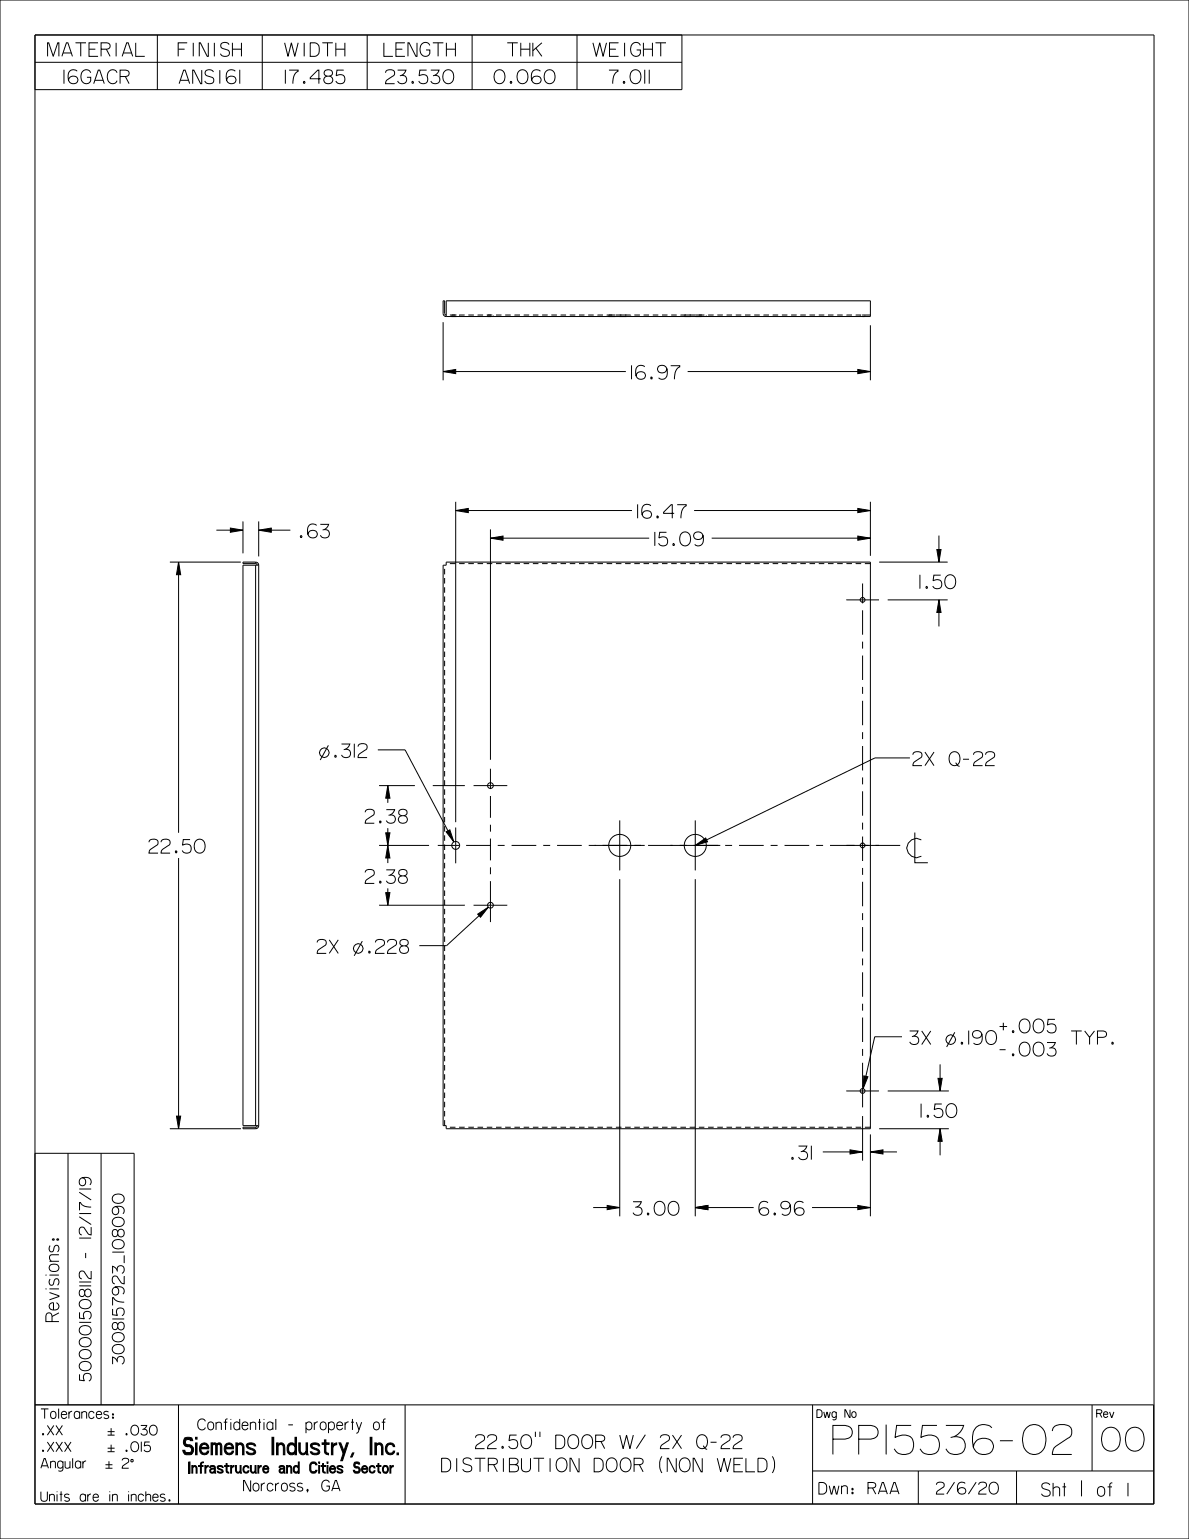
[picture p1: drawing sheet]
<svg xmlns="http://www.w3.org/2000/svg" width="216mm" height="279mm" viewBox="0 0 216 279" stroke-linecap="round" stroke-linejoin="round" font-family="sans-serif">
<defs><g id="words">
<text font-size="4.1" x="25.7" y="264.1">Siemens Industry, Inc.</text>
<text font-size="2.6" x="28.4" y="267.4">Infrastrucure and Cities Sector</text>
<g font-size="2.3">
<text x="181.5" y="187.5">+.005</text>
<text x="143.4" y="210.5">.31</text>
</g>
<g font-size="2.2">
<text x="10.7" y="238.9" transform="rotate(-90 10.7 238.9)">Revisions:</text>
<text x="189.7" y="271.7">Sht</text>
<text x="199.6" y="271.7">of</text>
</g>
<g font-size="2">
<text x="16.6" y="228.2" transform="rotate(-90 16.6 228.2)">-</text>
<text x="157.6" y="271.3">RAA</text>
</g>
<g font-size="1.8">
<text x="38.8" y="259.6">Confidential - property of</text>
<text x="46.4" y="270.7">Norcross, GA</text>
</g>
<g font-size="1.7">
<text x="7" y="257.5">Tolerances:</text>
<text x="7" y="266.6">Angular</text>
<text x="7" y="272.6">Units are in inches.</text>
</g>
<g font-size="1.3">
<text x="148.3" y="257.3">Dwg No</text>
<text x="199.1" y="257.3">Rev</text>
</g>
</g></defs>
<g fill="none" stroke="#000" stroke-width=".18">
<path d="M0 0h215.9v279.4h-215.9zM6.3 6.3l203.2 .1v266.6h-203.2zM6.3 11.3h117.5M8.6 10.2v-2.4h.2l.9 2.4 .8-2.4h.2v2.4M11.2 10.2l.9-2.4h.2l.9 2.4M11.4 9.6h1.5M11.6 12.7v2.5M13.7 7.8h1.9M14 12.9a1.03 1.03 0 0 0-1.3-.1 1.03 1.03 0 0 0-.3 1.3 .91 .91 0 0 0 .7 1.1 .91 .91 0 0 0 1-.8 .88 .88 0 0 0-.9-.6 .88 .88 0 0 0-.8 .8M14.7 7.8v2.4M16.2 8.9h1.1M16.5 13.2a.95 .95 0 0 0-1.2-.5 .95 .95 0 0 0-.6 1.1 1 1 0 0 0 .4 1.2 1 1 0 0 0 1.3-.2l.1-.8h-.7"/>
<path d="M17 15.2l.8-2.5h.3l.8 2.5M17.2 14.6h1.5M17.8 7.8h-1.6v2.4h1.6M18.4 8.9h1a.58 .58 0 0 0 .6-.5 .58 .58 0 0 0-.6-.6h-1v2.4M19.3 8.9l.7 1.3M21.1 7.8v2.4M21.3 13.2a.95 .95 0 0 0-1.2-.5 .95 .95 0 0 0-.6 1.1 1 1 0 0 0 .4 1.2 1 1 0 0 0 1.3-.2l.1-.2M21.8 13.9h1a.58 .58 0 0 0 .7-.6 .58 .58 0 0 0-.7-.6h-1v2.5M22.2 10.2l.8-2.4h.3l.8 2.4M22.4 9.6h1.5M22.8 13.9l.6 1.3M24.6 7.8v2.4h1.7"/>
<path d="M28.6 6.3v10M32.4 8.9h1.1M32.5 15.2l.8-2.5h.3l.8 2.5M32.7 14.6h1.5M34 7.8h-1.6v2.4M35.1 7.8v2.4M36.6 12.7v2.5h-.2l-1.2-2.5h-.2v2.5M37.8 7.8v2.4h-.2l-1.2-2.4h-.2v2.4M38.7 13.1a.8 .8 0 0 0-.8-.4 .8 .8 0 0 0-.7 .6l.3 .4 1 .3a.66 .66 0 0 1 .2 .9 .66 .66 0 0 1-.8 .3l-.4-.1-.3-.4M38.9 7.8v2.4M39.9 12.7v2.5M41.6 8.1a.8 .8 0 0 0-.9-.4 .8 .8 0 0 0-.6 .7l.2 .3 1 .4a.66 .66 0 0 1 .3 .9 .66 .66 0 0 1-.9 .2l-.4-.1-.3-.3"/>
<path d="M42.2 8.9h1.6M42.2 7.8v2.4M42.7 12.9a1.03 1.03 0 0 0-1.3-.1 1.03 1.03 0 0 0-.3 1.3 .91 .91 0 0 0 .7 1.1 .91 .91 0 0 0 1.1-.8 .88 .88 0 0 0-1-.6 .88 .88 0 0 0-.8 .8M43.5 12.7v2.5M43.8 7.8v2.4M47.6 6.3v10M51.7 7.8l.6 2.4 .6-2.4 .6 2.4 .6-2.4M51.8 12.7v2.5M52.5 12.7h1.6v.2a2.03 2.03 0 0 0-.9 2.3M55.2 14.8l.2 .1-.1 .2-.2-.1zM55.2 7.8v2.4M56.3 7.8h1.1a1.47 1.47 0 0 1 0 2.4h-1.1z"/>
<path d="M58.2 14.3h-1.9v-.2l1.4-1.4h.2v2.5M58.5 7.8h1.9M58.9 12.9a.76 .76 0 0 1 1-.3 .76 .76 0 0 1 .4 1 .76 .76 0 0 1-1 .2 .76 .76 0 0 1-.4-.9zM59.4 13.8a.71 .71 0 0 0-.6 .9 .71 .71 0 0 0 .9 .5 .69 .69 0 0 0 .7-.7 .69 .69 0 0 0-.6-.7M59.5 7.8v2.4M61 8.9h1.6M61 7.8v2.4M62.4 12.7h-1.2l-.2 1.1a.92 .92 0 0 1 1.2-.2 .92 .92 0 0 1 .4 1.2 .91 .91 0 0 1-1.6-.1M62.6 7.8v2.4M66.7 6.3v10M69.7 7.8v2.4h1.6M70 13.2a.89 .89 0 0 1 .8-.6 .89 .89 0 0 1 .9 .5 .54 .54 0 0 1-.4 .7l-1.2 .8-.1 .6h1.7"/>
<path d="M71.9 8.9h1.2M72.2 12.7h1.5l-.5 .8-.6 .3M72.9 13.7a.81 .81 0 0 1 .9 1.1 .81 .81 0 0 1-1.5 .1l-.1-.2M73.5 7.8h-1.6v2.4h1.6M74.9 14.8l.2 .1-.1 .2-.2-.1zM75.7 7.8v2.4h-.2l-1.2-2.4h-.2v2.4M77.5 12.7h-1.3l-.1 1.1a.92 .92 0 0 1 1.2-.2 .92 .92 0 0 1 .3 1.2 .91 .91 0 0 1-1.6-.1M78 8.2a.95 .95 0 0 0-1.1-.4 .95 .95 0 0 0-.6 1.1 1 1 0 0 0 .4 1.2 1 1 0 0 0 1.3-.3v-.7h-.6M78.2 12.7h1.5l-.5 .8-.6 .3M78.6 7.8h1.9M78.9 13.7a.81 .81 0 0 1 .9 1.1 .81 .81 0 0 1-1.4 .1l-.2-.2M79.6 7.8v2.4"/>
<path d="M80.8 12.9a1.04 1.04 0 0 1 1.2 0 1.04 1.04 0 0 1 .4 1.1 1.03 1.03 0 0 1-1.1 1.2 1.03 1.03 0 0 1-.9-1.4l.1-.6zM81.1 8.9h1.6M81.1 7.8v2.4M82.7 7.8v2.4M85.7 6.3v10M90.1 12.9a1.04 1.04 0 0 1 1.2 0 1.04 1.04 0 0 1 .4 1.1 1.03 1.03 0 0 1-1.1 1.2 1.03 1.03 0 0 1-.9-1.4l.1-.6zM92.1 7.8h1.9M92.7 14.8l.2 .1v.2l-.2-.1zM93.1 7.8v2.4M94.3 12.9a1.04 1.04 0 0 1 1.2 0 1.04 1.04 0 0 1 .4 1.1 1.03 1.03 0 0 1-1.2 1.2 1.03 1.03 0 0 1-.8-1.4l.1-.6zM94.6 8.9h1.6M94.6 7.8v2.4"/>
<path d="M96.2 7.8v2.4M96.8 7.8v2.4M97.3 8.7l1.1 1.5M98.1 12.9a1.03 1.03 0 0 0-1.3-.1 1.03 1.03 0 0 0-.3 1.3 .91 .91 0 0 0 .7 1.1 .91 .91 0 0 0 1.1-.8 .88 .88 0 0 0-1-.6 .88 .88 0 0 0-.8 .8M98.4 7.8l-1.6 1.4M99.2 12.9a1.04 1.04 0 0 1 1.2 0 1.04 1.04 0 0 1 .4 1.1 1.03 1.03 0 0 1-1.1 1.2 1.03 1.03 0 0 1-.9-1.4l.1-.6zM104.8 6.3v10M107.7 7.8l.6 2.4 .6-2.4 .6 2.4 .6-2.4M110.6 12.7h1.6v.2a2.03 2.03 0 0 0-.9 2.3M110.7 8.9h1.1M112.3 7.8h-1.6v2.4h1.6M113.2 14.8l.2 .1v.2l-.2-.1z"/>
<path d="M113.4 7.8v2.4M114.8 12.9a1.04 1.04 0 0 1 1.2 0 1.04 1.04 0 0 1 .4 1.1 1.03 1.03 0 0 1-1.1 1.2 1.03 1.03 0 0 1-.9-1.4l.1-.6zM116.3 8.2a.95 .95 0 0 0-1.2-.4 .95 .95 0 0 0-.6 1.1 1 1 0 0 0 .5 1.2 1 1 0 0 0 1.2-.3l.1-.7h-.7M116.8 8.9h1.7M116.8 7.8v2.4M117.1 12.7v2.5M117.9 12.7v2.5M118.5 7.8v2.4M119 7.8h1.9M120 7.8v2.4M123.8 6.3v10h-117.5M80.5 58.5v10.5"/>
<path d="M110.5 57.3v.2h1.2M110.5 57.2h1.2M112.5 57.5h1.2M112.5 57.2h1.2M114.5 57.3v.2M124.2 57.3v.2h1.2M124.2 57.2h1.2M126.2 57.5h1.2M126.2 57.2h1.2M128.2 57.3v.2M156.2 57.3v.2M156.5 57.2h.6"/>
<path d="M157.1 57.3v.2h-.6M158 59.1v9.9M80.5 67.5l2.2-.4v.7zM80.5 67.5h33.1M114.7 66.3v2.6M117.1 66.6a1.03 1.03 0 0 0-1.3-.1 1.03 1.03 0 0 0-.4 1.3 .91 .91 0 0 0 .7 1 .91 .91 0 0 0 1.1-.7 .88 .88 0 0 0-.9-.6 .88 .88 0 0 0-.8 .7M118.2 68.4l.2 .2v.2l-.2-.1zM121.1 66.9a.83 .83 0 0 1-1 .9 .83 .83 0 0 1-.6-1.2 .96 .96 0 0 1 1.1-.2 .96 .96 0 0 1 .6 1 1 1 0 0 1-.3 1.2 1 1 0 0 1-1.3 0M121.8 66.4h1.6v.2a2.03 2.03 0 0 0-.9 2.3M124.9 67.5h33.1M155.8 67.1l2.2 .4-2.2 .3zM39.3 96.3h4.8"/>
<path d="M41.8 95.9l2.3 .4-2.3 .3zM44.1 94.7v5.8M47 96.3l2.3-.4v.7zM47 94.7v6.3M47 96.3h5.7M54.6 97.2l.2 .2-.1 .2-.2-.2zM57.5 95.4a1.03 1.03 0 0 0-1.3-.1 1.03 1.03 0 0 0-.4 1.3 .91 .91 0 0 0 .8 1 .91 .91 0 0 0 1-.7 .88 .88 0 0 0-.9-.6 .88 .88 0 0 0-.8 .7M58.2 95.2h1.5l-.5 .7-.6 .3M58.9 96.1a.81 .81 0 0 1 .8 1.2 .81 .81 0 0 1-1.4 .1l-.1-.2M82.7 92.7l2.3-.4v.8zM82.7 91.1v58.2M82.7 92.7h32.1"/>
<path d="M89.1 97.7l2.2-.4v.8zM89.1 96.1v41.8M89.1 97.7h28.8M115.8 91.6v2.5M118.2 91.8a1.03 1.03 0 0 0-1.3-.1 1.03 1.03 0 0 0-.4 1.3 .91 .91 0 0 0 .7 1.1 .91 .91 0 0 0 1.1-.8 .88 .88 0 0 0-.9-.6 .88 .88 0 0 0-.8 .8M118.9 96.6v2.5M119.3 93.7l.2 .1v.2l-.2-.1zM121 96.6h-1.2l-.1 1.1a.92 .92 0 0 1 1.1-.2 .92 .92 0 0 1 .4 1.2 .91 .91 0 0 1-1.6-.1M122.3 98.7l.2 .1-.1 .2-.2-.1zM122.4 93.2h-1.9v-.2l1.4-1.4h.2v2.5M123 91.6h1.6v.2a2.03 2.03 0 0 0-1 2.3M123.8 96.8a1.04 1.04 0 0 1 1.2 0 1.04 1.04 0 0 1 .4 1.1 1.03 1.03 0 0 1-1.1 1.2 1.03 1.03 0 0 1-.9-1.4l.2-.6z"/>
<path d="M126 92.7h32M127.7 97.2a.83 .83 0 0 1-1 .8 .83 .83 0 0 1-.6-1.2 .96 .96 0 0 1 1.1-.1 .96 .96 0 0 1 .5 1 1 1 0 0 1-.3 1.2 1 1 0 0 1-1.2-.1M129.2 97.7h28.8M155.8 97.3l2.2 .4-2.2 .4zM155.8 92.3l2.2 .4-2.2 .4zM158 91.1v9.8M170.1 99.8h.8l-.4 2.2zM170.5 97.2v4.8M30.8 102h12.9M32.4 102l.4 2.3h-.8zM32.4 102v49.2M153.7 108.9h5.9"/>
<path d="M156.6 105.9v3.6M156.6 110.8v4.4M156.6 116.5v1.2M156.6 119v4.4M159.6 102h12.5M161.2 108.9h10.9M167 104.3v2.6M168.2 106.5l.2 .1-.1 .2-.2-.1zM170.5 108.9l.4 2.3h-.8zM170.5 108.9v4.8M170.8 104.4h-1.2l-.2 1a.92 .92 0 0 1 1.2-.1 .92 .92 0 0 1 .3 1.2 .91 .91 0 0 1-1.5-.1M172 104.6a1.04 1.04 0 0 1 1.2 0 1.04 1.04 0 0 1 .3 1.1 1.03 1.03 0 0 1-1.1 1.2 1.03 1.03 0 0 1-.8-1.4l.1-.6z"/>
<path d="M59.6 135.3l-1.5 2.7M60.8 137.1l.3 .2-.1 .2-.2-.2zM62 135.1h1.5l-.5 .7-.6 .3M62.7 136a.81 .81 0 0 1 .9 1.2 .81 .81 0 0 1-1.5 .1l-.1-.2M64.3 135v2.5M65 135.6a.89 .89 0 0 1 .8-.6 .89 .89 0 0 1 .9 .5 .54 .54 0 0 1-.4 .7l-1.1 .8-.2 .5h1.7M68.6 136.1h5l8.8 16.8M156.6 124.7v1.3M156.6 127.2v4.5M156.6 132.9v1.3M156.6 135.4v4.5M165.2 137.6h-6.3l-32.7 15.9"/>
<path d="M165.8 137a.89 .89 0 0 1 .8-.6 .89 .89 0 0 1 .8 .5 .54 .54 0 0 1-.3 .7l-1.2 .9-.1 .5h1.6M168 136.5l1.6 2.5M169.6 136.5l-1.6 2.5M172.7 136.7a1.04 1.04 0 0 1 1.2 0 1.04 1.04 0 0 1 .4 1.1 1.03 1.03 0 0 1-1.1 1.2 1.03 1.03 0 0 1-.9-1.4l.2-.6zM173.5 138.5l.4 .5 .3 .1M174.9 137.8h1.1M176.8 137a.89 .89 0 0 1 .8-.6 .89 .89 0 0 1 .8 .5 .54 .54 0 0 1-.3 .7l-1.2 .9-.1 .5h1.6M179 137a.89 .89 0 0 1 .8-.6 .89 .89 0 0 1 .8 .5 .54 .54 0 0 1-.3 .7l-1.2 .9-.1 .5h1.6M27.1 152.9a.89 .89 0 0 1 .8-.6 .89 .89 0 0 1 .8 .5 .54 .54 0 0 1-.3 .7l-1.2 .8-.1 .6h1.6M29.2 152.9a.89 .89 0 0 1 .8-.6 .89 .89 0 0 1 .9 .5 .54 .54 0 0 1-.4 .7l-1.1 .8-.2 .6h1.7M31.9 154.5l.2 .1-.1 .2-.2-.1zM32.4 155.8v49.1"/>
<path d="M34.5 152.4h-1.2l-.2 1a.92 .92 0 0 1 1.2-.1 .92 .92 0 0 1 .3 1.2 .91 .91 0 0 1-1.5-.1M35.5 152.7a1.02 1.02 0 0 1 1.3-.2 1.02 1.02 0 0 1 .4 1.2 1.03 1.03 0 0 1-1.1 1.2 1.03 1.03 0 0 1-.8-1.4zM66.3 147.5a.89 .89 0 0 1 .8-.6 .89 .89 0 0 1 .9 .5 .54 .54 0 0 1-.4 .7l-1.1 .8-.2 .6h1.7M66.3 158.4a.89 .89 0 0 1 .8-.6 .89 .89 0 0 1 .9 .5 .54 .54 0 0 1-.4 .7l-1.1 .8-.2 .6h1.7M68.8 153.5h9.1M68.8 142.6h6.5M69 149l.2 .2-.1 .2-.2-.2zM69 160l.2 .1-.1 .2-.2-.1zM70 151.2h.8l-.4 2.3zM70.1 147h1.6l-.5 .7-.6 .3M70.1 157.9h1.6l-.5 .8-.6 .2M70.4 142.6l.4 2.3h-.8z"/>
<path d="M70.4 153.5l.4 2.3h-.8zM70.4 142.6v3.2M70.4 150.3v6.4M70.8 148a.81 .81 0 0 1 .9 1.1 .81 .81 0 0 1-1.4 .1l-.2-.2M70.8 158.9a.81 .81 0 0 1 .9 1.1 .81 .81 0 0 1-1.4 .1l-.2-.2M72.5 147.2a.76 .76 0 0 1 .9-.3 .76 .76 0 0 1 .4 .9 .76 .76 0 0 1-.9 .3 .76 .76 0 0 1-.4-.9zM72.5 158.1a.76 .76 0 0 1 .9-.3 .76 .76 0 0 1 .4 .9 .76 .76 0 0 1-.9 .3 .76 .76 0 0 1-.4-.9zM73 148.1a.71 .71 0 0 0-.6 .9 .71 .71 0 0 0 .9 .5 .69 .69 0 0 0 .7-.7 .69 .69 0 0 0-.6-.7M73 159a.71 .71 0 0 0-.6 .9 .71 .71 0 0 0 .9 .5 .69 .69 0 0 0 .7-.7 .69 .69 0 0 0-.6-.7M78.6 142.6h5.8M81 151l.7-.3 .7 2.2zM108 153.5h9.1"/>
<path d="M112.5 148.9v9.1M112.5 159.6v61.2M121.7 153.5h9.1M126.2 153.5l1.9-1.4 .4 .7zM126.2 148.9v9.1M126.2 159.6v61.2M153.7 153.5h5.9M156.6 141.1v1.3M156.6 143.7v4.4M156.6 149.4v1.2M156.6 151.9v4.4M156.6 157.6v1.2"/>
<path d="M166.1 151.1v5.5h2.4M167.3 152.5a1.75 1.75 0 0 0-2.7 1.5 1.75 1.75 0 0 0 2.7 1.4M57.6 171.1a.89 .89 0 0 1 .8-.6 .89 .89 0 0 1 .8 .5 .54 .54 0 0 1-.3 .7l-1.2 .8-.1 .6h1.6M59.8 170.6l1.6 2.5M61.4 170.6l-1.6 2.5M65.8 170.9l-1.5 2.6M67 172.7l.2 .1-.1 .2-.2-.1zM68.2 171.1a.89 .89 0 0 1 .8-.6 .89 .89 0 0 1 .8 .5 .54 .54 0 0 1-.3 .7l-1.2 .8-.1 .6h1.6M68.8 164.3h15.6M70 162.1h.8l-.4 2.2zM70.4 171.1a.89 .89 0 0 1 .8-.6 .89 .89 0 0 1 .8 .5 .54 .54 0 0 1-.3 .7l-1.2 .8-.1 .6h1.6M70.4 161.3v3"/>
<path d="M72.7 170.8a.76 .76 0 0 1 .9-.3 .76 .76 0 0 1 .5 .9 .76 .76 0 0 1-1 .3 .76 .76 0 0 1-.4-.9zM73.2 171.7a.71 .71 0 0 0-.6 .9 .71 .71 0 0 0 .9 .5 .69 .69 0 0 0 .7-.7 .69 .69 0 0 0-.6-.7M86.7 166l2-1.3-1.5 1.8zM88.7 164.7l-7.6 7h-5M156.6 160.1v4.4M156.6 165.8v1.2M156.6 168.3v4.4M156.6 174v1.3M156.6 176.5v4.5M153.7 198.1h5.9M156.6 182.2v1.3M156.6 184.7v4.5"/>
<path d="M156.6 190.4v1.3M156.6 192.9v8.1M156.9 195.3l.7 .2-.9 2.1zM161.2 198.1h11.1M163.8 188.2h-5l-2.1 9.4M165.2 187.2h1.5l-.5 .7-.6 .3M165.9 188.1a.81 .81 0 0 1 .8 1.1 .81 .81 0 0 1-1.4 .2l-.1-.3M167.4 187.2l1.6 2.4M169 187.2l-1.6 2.4M170.3 195.8h.8l-.4 2.3zM170.7 193.2v4.9M173.4 187.4l-1.5 2.7"/>
<path d="M174.6 189.2l.2 .2-.1 .2-.2-.2zM175.9 187.1v2.5M178.3 187.7a.83 .83 0 0 1-1 .8 .83 .83 0 0 1-.6-1.1 .96 .96 0 0 1 1.1-.2 .96 .96 0 0 1 .6 1 1 1 0 0 1-.4 1.2 1 1 0 0 1-1.2 0M179.2 187.4a1.02 1.02 0 0 1 1.3-.1 1.02 1.02 0 0 1 .5 1.2 1.03 1.03 0 0 1-1.2 1.1 1.03 1.03 0 0 1-.8-1.3zM181.5 190.6h1.1M183.9 191.3l.2 .2-.1 .2-.2-.2zM185.3 185.3a1.02 1.02 0 0 1 1.3-.2 1.02 1.02 0 0 1 .4 1.3 1.03 1.03 0 0 1-1.1 1.1 1.03 1.03 0 0 1-.8-1.3zM185.3 189.5a1.02 1.02 0 0 1 1.3-.1 1.02 1.02 0 0 1 .4 1.2 1.03 1.03 0 0 1-1.1 1.1 1.03 1.03 0 0 1-.8-1.3zM187.9 185.3a1.02 1.02 0 0 1 1.2-.2 1.02 1.02 0 0 1 .5 1.3 1.03 1.03 0 0 1-1.2 1.1 1.03 1.03 0 0 1-.8-1.3zM187.9 189.5a1.02 1.02 0 0 1 1.2-.1 1.02 1.02 0 0 1 .5 1.2 1.03 1.03 0 0 1-1.2 1.1 1.03 1.03 0 0 1-.8-1.3zM190.1 189.3h1.5l-.5 .7-.6 .3M190.8 190.2a.81 .81 0 0 1 .9 1.2 .81 .81 0 0 1-1.4 .1l-.2-.2"/>
<path d="M191.6 185.1h-1.3l-.1 1a.92 .92 0 0 1 1.2-.1 .92 .92 0 0 1 .3 1.1 .91 .91 0 0 1-1.6-.1M194.5 187.2h1.9M195.5 187.2v2.4M197 187.2l.8 1.1 .9-1.1M197.8 188.3v1.3M199.3 188.3h1a.58 .58 0 0 0 .6-.6 .58 .58 0 0 0-.6-.5h-1v2.4M201.9 189.2l.3 .2-.1 .2-.2-.2zM6.3 209.4h18.1v45.6M12.4 209.4v45.6M14.4 216.4l2.2 1.5M14.4 215.9h2.2M14.9 213.8a.7 .7 0 0 1 .7 .9 .7 .7 0 0 1-1.1 .3 .92 .92 0 0 1 .1-1 .92 .92 0 0 1 1.1-.2 .79 .79 0 0 1 .8 .4 .79 .79 0 0 1-.2 .9"/>
<path d="M16.6 219.1a1.86 1.86 0 0 1-2-.8h-.2v1.4M18.4 209.4v45.6M20.7 217a1.14 1.14 0 0 1 1.9 .7 1.12 1.12 0 0 1-1.2 .8 1.12 1.12 0 0 1-1-1zM20.9 219.1a.7 .7 0 0 1 .7 .9 .7 .7 0 0 1-1.1 .3 .92 .92 0 0 1 .1-1.1 .92 .92 0 0 1 1.1-.2 .79 .79 0 0 1 .8 .4 .79 .79 0 0 1-.2 .9M30.8 204.9h13M32 202.6h.8l-.4 2.3zM107.7 219.2h4.8M110.2 218.8l2.3 .4-2.3 .4zM114.9 218.2h1.6l-.5 .7-.6 .3M115.6 219.1a.81 .81 0 0 1 .9 1.2 .81 .81 0 0 1-1.4 .1l-.2-.2M119 218.4a1.02 1.02 0 0 1 1.3-.1 1.02 1.02 0 0 1 .5 1.2 1.03 1.03 0 0 1-1.2 1.1 1.03 1.03 0 0 1-.8-1.3zM121.7 218.3a1.04 1.04 0 0 1 1.2 0 1.04 1.04 0 0 1 .4 1.2 1.03 1.03 0 0 1-1.1 1.1 1.03 1.03 0 0 1-.9-1.3l.1-.7z"/>
<path d="M126.2 219.2l2.3-.4v.8zM126.2 219.2h10.6M139.4 218.4a1.03 1.03 0 0 0-1.3-.1 1.03 1.03 0 0 0-.3 1.2 .91 .91 0 0 0 .7 1.1 .91 .91 0 0 0 1.1-.7 .88 .88 0 0 0-.9-.6 .88 .88 0 0 0-.8 .7M143.5 218.7a.83 .83 0 0 1-1 .8 .83 .83 0 0 1-.6-1.1 .96 .96 0 0 1 1.1-.2 .96 .96 0 0 1 .6 1 1 1 0 0 1-.4 1.2 1 1 0 0 1-1.2 0M145 208.1h1.5l-.5 .7-.6 .3M145.9 218.4a1.03 1.03 0 0 0-1.3-.1 1.03 1.03 0 0 0-.4 1.2 .91 .91 0 0 0 .7 1.1 .91 .91 0 0 0 1.1-.7 .88 .88 0 0 0-.9-.6 .88 .88 0 0 0-.8 .7M147.3 208v2.5M147.4 219.2h10.6M149.4 209.1h7.2M154.3 208.7l2.3 .4-2.3 .4zM155.8 218.8l2.2 .4-2.2 .4zM156.6 202.6v8.1"/>
<path d="M158 209.1l2.3-.4v.8zM158 209.1h4.9M158 205.9v14.9M159.6 204.9h12.7M167.2 200.4v2.5M168.4 202.5l.2 .1-.1 .2-.2-.1zM170.7 204.9l.4 2.3h-.8zM170.7 204.9v4.8M171 200.4h-1.2l-.2 1.1a.92 .92 0 0 1 1.2-.2 .92 .92 0 0 1 .3 1.2 .91 .91 0 0 1-1.5-.1M172 200.7a1.02 1.02 0 0 1 1.3-.2 1.02 1.02 0 0 1 .4 1.2 1.03 1.03 0 0 1-1.1 1.2 1.03 1.03 0 0 1-.8-1.4zM8.3 234h.2M8.3 231.5h.2"/>
<path d="M9.4 239.9v-1a.56 .56 0 0 0-.5-.6 .56 .56 0 0 0-.6 .6v1h2.4M9.5 225l.2-.1 .1 .2-.2 .1zM10.3 225l.2-.1 .1 .2-.2 .1zM14.4 233.4h2.2M14.4 232.7h2.2M14.4 224.8h2.2M14.4 220.9l2.2 1.4M14.4 220.3h2.2M14.4 238.3v1l.9 .1a.79 .79 0 0 1 0-1.1 .79 .79 0 0 1 1.1 0l.2 .6-.2 .3-.3 .3M14.6 234.1h.2a.63 .63 0 0 1 .6 .7 .63 .63 0 0 1-.8 .5l-.2-.4v-.5zM14.7 236.1a1.14 1.14 0 0 1 1.9 .7 1.12 1.12 0 0 1-1.2 .8 1.12 1.12 0 0 1-1-.9zM15.4 234.6a.61 .61 0 0 1 .7-.6 .61 .61 0 0 1 .5 .9 .59 .59 0 0 1-.6 .5 .59 .59 0 0 1-.6-.5"/>
<path d="M16.6 230.7v1.5l-.5-.2-.7-1a.52 .52 0 0 0-.6-.2 .52 .52 0 0 0-.4 .5l.1 .7 .4 .2M16.6 222.8v1.4l-.5-.1-.7-1a.52 .52 0 0 0-.6-.3 .52 .52 0 0 0-.4 .5l.1 .7 .4 .2M20.4 239.5h2.2M20.4 227.3h2.2M20.4 237.6v1.1l.9 .1a.79 .79 0 0 1 0-1.1 .79 .79 0 0 1 1.1 0l.2 .6-.2 .3-.3 .3M20.6 223.3l.2-.1a.63 .63 0 0 1 .6 .7 .63 .63 0 0 1-.8 .5l-.2-.4v-.5zM20.7 225.3a1.14 1.14 0 0 1 1.9 .7 1.12 1.12 0 0 1-1.2 .7 1.12 1.12 0 0 1-1-.9zM20.7 221.2a1.14 1.14 0 0 1 1.9 .7 1.12 1.12 0 0 1-1.2 .8 1.12 1.12 0 0 1-1-.9zM20.9 233.7a.7 .7 0 0 1 .7 .9 .7 .7 0 0 1-1.1 .3 .92 .92 0 0 1 .1-1.1 .92 .92 0 0 1 1.1-.2 .79 .79 0 0 1 .8 .4 .79 .79 0 0 1-.2 .9M21.3 230.6a.69 .69 0 0 1 .9-.7 .69 .69 0 0 1 .1 1.2l-.2 .1M21.3 230.8l-.2-.5-.7-.4v1.3M21.4 223.7a.61 .61 0 0 1 .7-.5 .61 .61 0 0 1 .5 .8 .59 .59 0 0 1-.6 .6 .59 .59 0 0 1-.6-.6"/>
<path d="M22.6 236.4a1.86 1.86 0 0 1-2-.8h-.2v1.4M22.6 231.7v1.4l-.5-.2-.7-.9a.52 .52 0 0 0-.6-.3 .52 .52 0 0 0-.4 .5l.1 .7 .4 .2M22.6 227.9v1.4M117.6 220.2l.2 .2v.2l-.3-.2zM140.6 220.2l.2 .2-.1 .2-.2-.2zM6.3 255h203.2v18M7.4 255.8h1.4M8.1 255.8v1.7M8.6 258.8l1.2 1.7M9.8 258.8l-1.2 1.7M10.2 258.8l1.1 1.7M10.7 255.7v1.8"/>
<path d="M11.3 258.8l-1.1 1.7M14.4 240.1h2.2M14.4 249.5v1.1l.9 .1a.79 .79 0 0 1 0-1.2 .79 .79 0 0 1 1.1 .1l.2 .6-.2 .3-.3 .2M14.6 247.5a1.14 1.14 0 0 1 1.1-.3 1.14 1.14 0 0 1 .9 .9 1.12 1.12 0 0 1-1.2 .8 1.12 1.12 0 0 1-1-1zM14.7 245.2a1.14 1.14 0 0 1 1.9 .7 1.12 1.12 0 0 1-1.2 .8 1.12 1.12 0 0 1-1-.9zM14.7 243.1a1.14 1.14 0 0 1 1.9 .7 1.12 1.12 0 0 1-1.2 .7 1.12 1.12 0 0 1-1-.9zM14.7 240.9a1.14 1.14 0 0 1 1.9 .7 1.12 1.12 0 0 1-1.2 .8 1.12 1.12 0 0 1-1-1zM17.5 256.8h1a.49 .49 0 0 0-.5-.6 .49 .49 0 0 0-.5 .5v.4a.5 .5 0 0 0 .4 .4 .5 .5 0 0 0 .6-.3M19.5 259.9h1.3M19.7 256.4a.42 .42 0 0 0-.6-.2 .42 .42 0 0 0-.1 .6l.5 .1a.35 .35 0 0 1 .2 .5 .35 .35 0 0 1-.5 .1l-.3-.2M20.2 259.3v1.2M20.5 256.7l.1 .1v.1l-.2-.1z"/>
<path d="M20.5 257.2l.1 .1v.2l-.2-.1zM20.5 240.3l.3-.2a.63 .63 0 0 1 .6 .7 .63 .63 0 0 1-.8 .5l-.2-.4zM20.6 244.4a1.14 1.14 0 0 1 1.1-.3 1.14 1.14 0 0 1 .9 .9 1.12 1.12 0 0 1-1.2 .8 1.12 1.12 0 0 1-1-1zM20.7 242.1a1.14 1.14 0 0 1 1.9 .8 1.12 1.12 0 0 1-1.2 .7 1.12 1.12 0 0 1-1-.9zM21.3 247.1a.69 .69 0 0 1 .9-.8 .69 .69 0 0 1 .1 1.2l-.2 .2M21.3 247.3l-.2-.5-.7-.4v1.3M21.4 240.6a.61 .61 0 0 1 .7-.5 .61 .61 0 0 1 .5 .8 .59 .59 0 0 1-.6 .5 .59 .59 0 0 1-.6-.5M24 259a.73 .73 0 0 1 .9-.2 .73 .73 0 0 1 .3 .9 .73 .73 0 0 1-.8 .8 .73 .73 0 0 1-.6-.9zM25.6 258.8h1l-.3 .5-.4 .2M26.1 259.5a.59 .59 0 0 1 .6 .4 .59 .59 0 0 1-.4 .7 .59 .59 0 0 1-.7-.4M27.3 259a.73 .73 0 0 1 .9-.2 .73 .73 0 0 1 .3 .9 .73 .73 0 0 1-.8 .8 .73 .73 0 0 1-.6-.9zM32.4 255v18"/>
<path d="M37.3 258a.77 .77 0 0 0-1-.3 .77 .77 0 0 0-.4 1 .74 .74 0 0 0 .5 .8 .74 .74 0 0 0 .9-.3M37.8 258.4a.54 .54 0 0 1 .6-.2 .54 .54 0 0 1 .4 .5v.4a.54 .54 0 0 1-.5 .5 .54 .54 0 0 1-.6-.5zM41.3 257.6l-.4 .2v1.8M41.9 257.6v.2M43.5 257.6v2M47.1 257.6v2M47.9 257.6v.2M50.1 257.6v2M64 257.6v2M67.9 258.4a.54 .54 0 0 1 .6-.2 .54 .54 0 0 1 .4 .5v.4a.54 .54 0 0 1-.5 .5 .54 .54 0 0 1-.6-.5zM69.3 258.2h.7M70 257.6l-.4 .2v1.8"/>
<path d="M73.6 255v18M97.2 259.9v1M98 259.9v1M147.5 255v18M148.3 255.9h.5a.75 .75 0 0 1 .5 .7 .75 .75 0 0 1-.5 .7h-.5zM154.4 255.9v1.4h-.2l-.7-1.4h-.1v1.4M154.8 256.4a.4 .4 0 0 1 .6 .3v.3a.39 .39 0 0 1-.3 .3 .39 .39 0 0 1-.4-.3zM160.9 258.6v5.5M165.4 258.8h-2.6l-.3 2.2 .3-.2a2.33 2.33 0 0 1 2.8 .3 1.83 1.83 0 0 1 .1 2.1 1.83 1.83 0 0 1-1.9 .9 1.65 1.65 0 0 1-1.4-1.1M170.1 258.8h-2.6l-.3 2.2 .3-.2a2.33 2.33 0 0 1 2.8 .3 1.83 1.83 0 0 1 .1 2.1 1.83 1.83 0 0 1-1.9 .9 1.65 1.65 0 0 1-1.4-1.1M171.8 258.8h3.2a2.94 2.94 0 0 1-2.4 2.2M180.1 259.2a2.05 2.05 0 0 0-2.3-.4 2.05 2.05 0 0 0-1.2 2 3 3 0 0 0 .6 2.7 1.8 1.8 0 0 0 1.9 .6 1.8 1.8 0 0 0 1.3-1.7 1.84 1.84 0 0 0-1.4-1.3 1.84 1.84 0 0 0-1.8 .6l-.3 .4-.2 .6"/>
<path d="M186.6 259.1a1.99 1.99 0 0 1 3.2 1.1 3.1 3.1 0 0 1-1.2 3.7 2.2 2.2 0 0 1-2.9-2.3 3 3 0 0 1 .9-2.5zM191.1 259.8a1.16 1.16 0 0 1 1.3-1.2 1.73 1.73 0 0 1 2.2 1.1 1.16 1.16 0 0 1-.7 1.4l-2.2 1.5a1.71 1.71 0 0 0-.6 1.5h3.5M198.3 255v12M199.1 256.6h.6a.33 .33 0 0 0 .4-.3 .33 .33 0 0 0-.4-.4h-.6v1.4M200.5 259.7a1.6 1.6 0 0 1 1.6-.5 1.6 1.6 0 0 1 1.2 1.2 2.46 2.46 0 0 1-.9 2.9 1.76 1.76 0 0 1-2.4-1.8 2.63 2.63 0 0 1 .5-1.8zM201.5 256.3l.3 1 .5-1M204.8 259.7a1.6 1.6 0 0 1 1.7-.5 1.6 1.6 0 0 1 1.1 1.2 2.46 2.46 0 0 1-.9 2.9 1.76 1.76 0 0 1-2.3-1.8 2.63 2.63 0 0 1 .4-1.8zM7.4 266.6l.6-1.8h.2l.6 1.8M7.4 270.8v1.3a.61 .61 0 0 0 .6 .5 .61 .61 0 0 0 .6-.5v-1.3M7.8 260.3h.1v.2l-.2-.1zM7.8 263.3l.1 .1v.1l-.2-.1zM8.6 261.8l1.2 1.7"/>
<path d="M9.8 261.8l-1.2 1.7M10.2 261.8l1.1 1.7M10.4 270.8v.1M11.1 270.8v1.8M11.3 261.8l-1.1 1.7M11.7 261.8l1.2 1.7M12.9 261.8l-1.2 1.7M13.2 264.7v1.9M14.7 265.6a.5 .5 0 0 0-.6-.4 .5 .5 0 0 0-.4 .5v.4a.5 .5 0 0 0 .4 .5 .5 .5 0 0 0 .6-.4M14.7 265.3v1.3M15 265.3v1.3M15.6 265.2l-.4 .2-.2 .3"/>
<path d="M19.1 265.9h1.3M19.1 266.6h1.3M19.5 260.5h1.3M19.5 262.9h1.3M19.5 263.5h1.3M19.8 265.3v1.3M19.9 270.8v.1M20.2 262.3v1.2M22.2 265.1a.58 .58 0 0 1 .7-.4 .58 .58 0 0 1 .4 .7l-.9 .7-.2 .5h1.2M22.9 260.3h.2l-.1 .2-.1-.1zM22.9 263.3l.2 .1-.1 .1-.1-.1zM23.4 270.8v.1"/>
<path d="M23.9 265l.3 .1-.1 .3-.3-.1zM24 262a.73 .73 0 0 1 .9-.1 .73 .73 0 0 1 .3 .8 .73 .73 0 0 1-.8 .8 .73 .73 0 0 1-.6-.9zM26.5 271.5l.4-.2 .4 .1 .1 1.2M26.5 270.8v1.8M27.7 271.8h1a.49 .49 0 0 0-.4-.6 .49 .49 0 0 0-.6 .5v.4a.5 .5 0 0 0 .5 .5 .5 .5 0 0 0 .5-.4M29.9 271.4a.42 .42 0 0 0-.5-.2 .42 .42 0 0 0-.2 .6l.5 .1a.35 .35 0 0 1 .3 .5 .35 .35 0 0 1-.5 .2l-.4-.2M30.7 272.3l.2 .1-.1 .1-.1-.1zM45.5 268.8v1.9h-.1l-1-1.9h-.2v1.9M59.8 269.1a.77 .77 0 0 0-1-.3 .77 .77 0 0 0-.4 1 .74 .74 0 0 0 .5 .9 .74 .74 0 0 0 .9-.4v-.5h-.5M60.2 270.7l.7-1.9h.2l.6 1.9M60.4 270.2h1.2M80.2 264.7l1.1 .1a1.47 1.47 0 0 1 0 2.3l-1.1 .1z"/>
<path d="M82.9 264.7v2.5M85.6 265.1a.8 .8 0 0 0-.9-.4 .8 .8 0 0 0-.6 .7l.2 .3 1 .3a.66 .66 0 0 1 .3 .9 .66 .66 0 0 1-.9 .3l-.4-.1-.3-.4M86.2 264.7h1.9M86.3 261a.89 .89 0 0 1 .8-.6 .89 .89 0 0 1 .9 .5 .54 .54 0 0 1-.4 .7l-1.1 .9-.2 .5h1.7M87.2 264.7v2.5M88.5 261a.89 .89 0 0 1 .8-.6 .89 .89 0 0 1 .9 .5 .54 .54 0 0 1-.4 .7l-1.1 .9-.2 .5h1.7M88.7 265.9h1a.58 .58 0 0 0 .6-.6 .58 .58 0 0 0-.6-.6h-1v2.5M89.6 265.9l.7 1.3M91.2 262.6l.2 .1-.1 .2-.2-.1zM91.4 264.7v2.5M92.5 264.7h1a.58 .58 0 0 1 .6 .6 .58 .58 0 0 1-.6 .6 .65 .65 0 0 1 .7 .7 .65 .65 0 0 1-.7 .6h-1zM92.5 265.9h1"/>
<path d="M93.8 260.5h-1.2l-.2 1.1a.92 .92 0 0 1 1.2-.2 .92 .92 0 0 1 .3 1.2 .91 .91 0 0 1-1.5-.1M94.7 264.7v1.9a.85 .85 0 0 0 .8 .6 .85 .85 0 0 0 .8-.6v-1.9M94.8 260.8a1.02 1.02 0 0 1 1.3-.2 1.02 1.02 0 0 1 .4 1.2 1.03 1.03 0 0 1-1.1 1.2 1.03 1.03 0 0 1-.8-1.4zM96.9 264.7h1.9M97.8 264.7v2.5M99.9 264.7v2.5M100.9 260.5l1.1 .1a1.47 1.47 0 0 1 0 2.3l-1.1 .1zM101.4 264.9a1.04 1.04 0 0 1 1.2 0 1.04 1.04 0 0 1 .4 1.1 1.03 1.03 0 0 1-1.2 1.2 1.03 1.03 0 0 1-.8-1.4l.1-.6zM103.4 260.8a1.02 1.02 0 0 1 1.2-.2 1.02 1.02 0 0 1 .5 1.2 1.03 1.03 0 0 1-1.1 1.2 1.03 1.03 0 0 1-.9-1.4zM105.2 264.7v2.5h-.3l-1.2-2.5h-.2v2.5M105.9 260.8a1.02 1.02 0 0 1 1.3-.2 1.02 1.02 0 0 1 .4 1.2 1.03 1.03 0 0 1-1.1 1.2 1.03 1.03 0 0 1-.9-1.4zM107.9 264.7l1.1 .1a1.47 1.47 0 0 1 0 2.3l-1.1 .1z"/>
<path d="M108.2 261.7h1a.58 .58 0 0 0 .6-.6 .58 .58 0 0 0-.6-.6h-1v2.5M109.1 261.7l.7 1.3M110.3 265a1.02 1.02 0 0 1 1.3-.2 1.02 1.02 0 0 1 .5 1.2 1.03 1.03 0 0 1-1.2 1.2 1.03 1.03 0 0 1-.8-1.4zM112.5 260.5l.7 2.5 .6-2.5 .6 2.5 .6-2.5M112.9 265a1.02 1.02 0 0 1 1.3-.2 1.02 1.02 0 0 1 .4 1.2 1.03 1.03 0 0 1-1.1 1.2 1.03 1.03 0 0 1-.9-1.4zM115.1 265.9h1.1a.58 .58 0 0 0 .6-.6 .58 .58 0 0 0-.6-.6h-1.1v2.5M116.1 265.9l.7 1.3M117.2 260.5l-1.7 2.5M119.9 261a.89 .89 0 0 1 .8-.6 .89 .89 0 0 1 .9 .5 .54 .54 0 0 1-.4 .7l-1.1 .9-.2 .5h1.7M120.2 264.4a2.79 2.79 0 0 0 0 3M122.1 260.5l1.7 2.5M122.8 264.7v2.5h-.2l-1.2-2.5h-.2v2.5"/>
<path d="M123.6 265a1.02 1.02 0 0 1 1.3-.2 1.02 1.02 0 0 1 .4 1.2 1.03 1.03 0 0 1-1.1 1.2 1.03 1.03 0 0 1-.9-1.4zM123.8 260.5l-1.7 2.5M126.8 260.8a1.02 1.02 0 0 1 1.2-.2 1.02 1.02 0 0 1 .5 1.2 1.03 1.03 0 0 1-1.2 1.2 1.03 1.03 0 0 1-.8-1.4zM127.5 264.7v2.5h-.2l-1.2-2.5h-.2v2.5M127.6 262.5l.5 .5 .3 .1M129 261.8h1.1M130.2 264.7l.7 2.5 .6-2.5 .6 2.5 .6-2.5M130.9 261a.89 .89 0 0 1 .8-.6 .89 .89 0 0 1 .9 .5 .54 .54 0 0 1-.4 .7l-1.1 .9-.2 .5h1.7M133.1 261a.89 .89 0 0 1 .8-.6 .89 .89 0 0 1 .9 .5 .54 .54 0 0 1-.4 .7l-1.1 .9-.2 .5h1.7M133.3 265.9h1.1M134.9 264.7h-1.6v2.5h1.6M135.4 264.7v2.5h1.7"/>
<path d="M137.6 264.7l1.1 .1a1.47 1.47 0 0 1 0 2.3l-1.1 .1zM140.2 264.4a2.79 2.79 0 0 1 0 3M147.5 267h62M148.7 269.1l.9 .1a1.18 1.18 0 0 1-.2 2.1h-.7zM150.6 269.7l.3 1.6h.1l.4-1.5h.1l.4 1.5h.1l.3-1.6M151.2 261.3h2.2a1.25 1.25 0 0 0 1.4-1.3 1.25 1.25 0 0 0-1.4-1.2h-2.2v5.3M152.8 270l.5-.3 .5 .2 .1 1.4M152.8 269.7v1.6M154.7 270.2l.2 .1v.2l-.2-.1zM154.7 270.9l.2 .1v.2l-.2-.1zM155.9 261.3h2.2a1.25 1.25 0 0 0 1.4-1.3 1.25 1.25 0 0 0-1.4-1.2h-2.2v5.3M157.6 270.1h.9a.5 .5 0 0 0 .5-.5 .5 .5 0 0 0-.5-.5h-.9v2.2"/>
<path d="M159.5 271.3l.7-2.2h.2l.7 2.2M161.6 271.3l.7-2.2h.2l.7 2.2M161.8 270.7h1.3M166.8 267v6M170 269.6a.73 .73 0 0 1 .8-.5 .73 .73 0 0 1 .6 .6l-.1 .3-1.1 .8-.2 .3v.2h1.4M173.2 260.8a1.66 1.66 0 0 1 2.1 1.6 1.66 1.66 0 0 1-2.1 1.7 1.65 1.65 0 0 1-1.4-1.1M173.3 269.1l-1.4 2.2M175.3 269.3a.88 .88 0 0 0-1.2-.1 .88 .88 0 0 0-.3 1.1 .75 .75 0 0 0 .7 1 .75 .75 0 0 0 .8-.9 .77 .77 0 0 0-.8-.3 .77 .77 0 0 0-.6 .6M177.2 269.1l-1.4 2.2M177.7 269.6a.73 .73 0 0 1 .8-.5 .73 .73 0 0 1 .6 .6l-.2 .3-1.1 .8-.1 .3v.2h1.4M179.9 269.3a.89 .89 0 0 1 1.1 0 .89 .89 0 0 1 .3 1 .88 .88 0 0 1-1 .9 .88 .88 0 0 1-.7-1.1l.1-.5zM181.6 261.6h2.3"/>
<path d="M184.6 267v6M190.6 269.6a.77 .77 0 0 0-.8-.4 .77 .77 0 0 0-.6 .7l.2 .3 1 .3a.63 .63 0 0 1 .2 .9 .63 .63 0 0 1-.8 .3l-.4-.2-.3-.3M191.2 269.2v2.5M193.3 269.2v2.5M196.4 268.8v2.9M202 269.2l-.3 .1-.2 .2v2.2M204.8 269.2v2.5"/>
<circle cx="156.6" cy="108.9" r=".43"/>
<circle cx="58.9" cy="136.6" r=".87"/>
<circle cx="112.5" cy="153.5" r="2"/>
<circle cx="126.2" cy="153.5" r="2"/>
<circle cx="156.6" cy="153.5" r=".43"/>
<circle cx="65" cy="172.2" r=".87"/>
<circle cx="156.6" cy="198.1" r=".43"/>
<circle cx="172.6" cy="188.7" r=".87"/>
</g>
<g fill="#000">
<path d="M80.5 67.5l2.2-.4v.7zM155.8 67.1l2.2 .4-2.2 .3zM41.8 95.9l2.3 .4-2.3 .3zM47 96.3l2.3-.4v.7zM82.7 92.7l2.3-.4v.8zM89.1 97.7l2.2-.4v.8zM155.8 97.3l2.2 .4-2.2 .4zM155.8 92.3l2.2 .4-2.2 .4zM32.4 102l.4 2.3h-.8zM170.5 108.9l.4 2.3h-.8zM170.1 99.8h.8l-.4 2.2zM70 151.2h.8l-.4 2.3z"/>
<path d="M70.4 142.6l.4 2.3h-.8zM70.4 153.5l.4 2.3h-.8zM81 151l.7-.3 .7 2.2zM126.2 153.5l1.9-1.4 .4 .7zM70 162.1h.8l-.4 2.2zM86.7 166l2-1.3-1.5 1.8zM156.9 195.3l.7 .2-.9 2.1zM170.3 195.8h.8l-.4 2.3zM32 202.6h.8l-.4 2.3zM110.2 218.8l2.3 .4-2.3 .4zM126.2 219.2l2.3-.4v.8zM154.3 208.7l2.3 .4-2.3 .4z"/>
<path d="M158 209.1l2.3-.4v.8zM155.8 218.8l2.2 .4-2.2 .4zM170.7 204.9l.4 2.3h-.8z"/>
</g>
<!-- layer: 3_ALL_AXES -->
<g fill="none" stroke="#000" stroke-width=".18">
<path d="M82 57.3v.2h.9M82 57.2h.9M83.5 57.3v.2M88.5 57.3v.2h.7M88.5 57.2h.7M89.6 57.3v.2M89.1 139.6v3.7M79.5 153.5h3.9M82.7 150.2v6.5M84.6 153.5h4.5M86 142.6h6.1M89.1 144.5v4"/>
<path d="M89.1 149.7v1.3M89.1 152.2v4M89.1 157.5v1.2M89.1 160v7.4M90.4 153.5h1.2M92.9 153.5h4.5M98.6 153.5h1.3M101.2 153.5h4.4M106.9 153.5h1.3M109.4 153.5h4.5M115.2 153.5h1.2M117.7 153.5h4.5"/>
<path d="M123.4 153.5h1.3M125.9 153.5h4.5M131.7 153.5h1.2M134.2 153.5h4.5M139.9 153.5h1.3M142.5 153.5h4.4M148.2 153.5h1.3M150.7 153.5h4.5M156.5 153.5h1.2M159 153.5h4.5M86 164.3h6.1"/>
<circle cx="82.7" cy="153.5" r=".71"/>
<circle cx="89.1" cy="142.6" r=".52"/>
<circle cx="89.1" cy="164.3" r=".52"/>
</g>
<!-- layer: 7_ALL_FEATURES -->
<g fill="none" stroke="#000" stroke-width=".18">
<path d="M81 57.2l-.3-.3v-2.3h-.2v2.3v.3l.5 .3M81 54.6h77v2.9h-77zM81 57.2h.1M81.7 57.2h1M83.4 57.2h1M85 57.2h1M86.7 57.2h1M88.4 57.2h1M90.1 57.2h1M91.7 57.2h1M93.4 57.2h1M95.1 57.2h1"/>
<path d="M96.8 57.2h1M98.4 57.2h1M100.1 57.2h1M101.8 57.2h1M103.5 57.2h1M105.1 57.2h1M106.8 57.2h1M108.5 57.2h1M110.2 57.2h1M111.8 57.2h1M113.5 57.2h1M115.2 57.2h1"/>
<path d="M116.9 57.2h1M118.5 57.2h1M120.2 57.2h1M121.9 57.2h1M123.6 57.2h1M125.2 57.2h1M126.9 57.2h1M128.6 57.2h1M130.3 57.2h1M131.9 57.2h1M133.6 57.2h1M135.3 57.2h1"/>
<path d="M136.9 57.2h1.1M138.6 57.2h1M140.3 57.2h1M142 57.2h1M143.6 57.2h1.1M145.3 57.2h1M147 57.2h1M148.7 57.2h1M150.3 57.2h1M152 57.2h1M153.7 57.2h1M155.4 57.2h1"/>
<path d="M157 57.2h1M46.4 102l.5 .3 .1 .3M46.4 102.3l.3 .3M46.4 102h-2.3v.3h2.3M46.4 102v.3M46.4 102.6v101.8M47 102.6h-2.9v101.8h2.9M47 102.6v101.8M80.5 102.6h.5v-.6h77v102.9h-77v-.5h-.5zM80.7 103.3v1M80.7 104.9v1M80.7 106.6v1"/>
<path d="M80.7 108.3v1M80.7 109.9v1M80.7 111.6v1M80.7 113.3v1M80.7 115v1M80.7 116.6v1M80.7 118.3v1M80.7 120v1M81 102.3h.1M81.7 102.3h1M83.4 102.3h1M85 102.3h1"/>
<path d="M86.7 102.3h1M88.4 102.3h1M90.1 102.3h1M91.7 102.3h1M93.4 102.3h1M95.1 102.3h1M96.8 102.3h1M98.4 102.3h1M100.1 102.3h1M101.8 102.3h1M103.5 102.3h1M105.1 102.3h1"/>
<path d="M106.8 102.3h1M108.5 102.3h1M110.2 102.3h1M111.8 102.3h1M113.5 102.3h1M115.2 102.3h1M116.9 102.3h1M118.5 102.3h1M120.2 102.3h1M121.9 102.3h1M123.6 102.3h1M125.2 102.3h1"/>
<path d="M126.9 102.3h1M128.6 102.3h1M130.3 102.3h1M131.9 102.3h1M133.6 102.3h1M135.3 102.3h1M136.9 102.3h1.1M138.6 102.3h1M140.3 102.3h1M142 102.3h1M143.6 102.3h1.1M145.3 102.3h1"/>
<path d="M147 102.3h1M148.7 102.3h1M150.3 102.3h1M152 102.3h1M153.7 102.3h1M155.4 102.3h1M157 102.3h1M80.7 121.6v1M80.7 123.3v1M80.7 125v1M80.7 126.6v1M80.7 128.3v1"/>
<path d="M80.7 130v1M80.7 131.6v1M80.7 133.3v1M80.7 135v1M80.7 136.6v1M80.7 138.3v1M80.7 140v1M80.7 141.6v1M80.7 143.3v1M80.7 145v1M80.7 146.6v1M80.7 148.3v1"/>
<path d="M80.7 150v1M80.7 151.6v1M80.7 153.3v1M80.7 155v1M80.7 156.7v1M80.7 158.3v1M80.7 160v1M80.7 161.7v1M80.7 163.3v1M80.7 165v1M80.7 166.7v1M80.7 168.3v1"/>
<path d="M80.7 170v1M80.7 171.7v1M80.7 173.3v1M80.7 175v1M80.7 176.7v1M80.7 178.3v1M80.7 180v1M80.7 181.7v1M80.7 183.3v1M80.7 185v1M80.7 186.7v1M80.7 188.3v1"/>
<path d="M80.7 190v1M80.7 191.7v1M80.7 193.3v1M80.7 195v1M80.7 196.7v1M80.7 198.4v1M46.4 204.6h-2.3v.3h2.3M46.4 204.6v.3M46.7 204.4l-.3 .2M47 204.4l-.3 .4-.3 .1M80.7 200v1M80.7 201.7v1"/>
<path d="M80.7 203.4v1M81 204.6h.1M81.7 204.6h1M83.4 204.6h1M85 204.6h1M86.7 204.6h1M88.4 204.6h1M90.1 204.6h1M91.7 204.6h1M93.4 204.6h1M95.1 204.6h1M96.8 204.6h1"/>
<path d="M98.4 204.6h1M100.1 204.6h1M101.8 204.6h1M103.5 204.6h1M105.1 204.6h1M106.8 204.6h1M108.5 204.6h1M110.2 204.6h1M111.8 204.6h1M113.5 204.6h1M115.2 204.6h1M116.9 204.6h1"/>
<path d="M118.5 204.6h1M120.2 204.6h1M121.9 204.6h1M123.6 204.6h1M125.2 204.6h1M126.9 204.6h1M128.6 204.6h1M130.3 204.6h1M131.9 204.6h1M133.6 204.6h1M135.3 204.6h1M136.9 204.6h1.1"/>
<path d="M138.6 204.6h1M140.3 204.6h1M142 204.6h1M143.6 204.6h1.1M145.3 204.6h1M147 204.6h1M148.7 204.6h1M150.3 204.6h1M152 204.6h1M153.7 204.6h1M155.4 204.6h1M157 204.6h1"/>
</g>
<use href="#words"/>
</svg>
